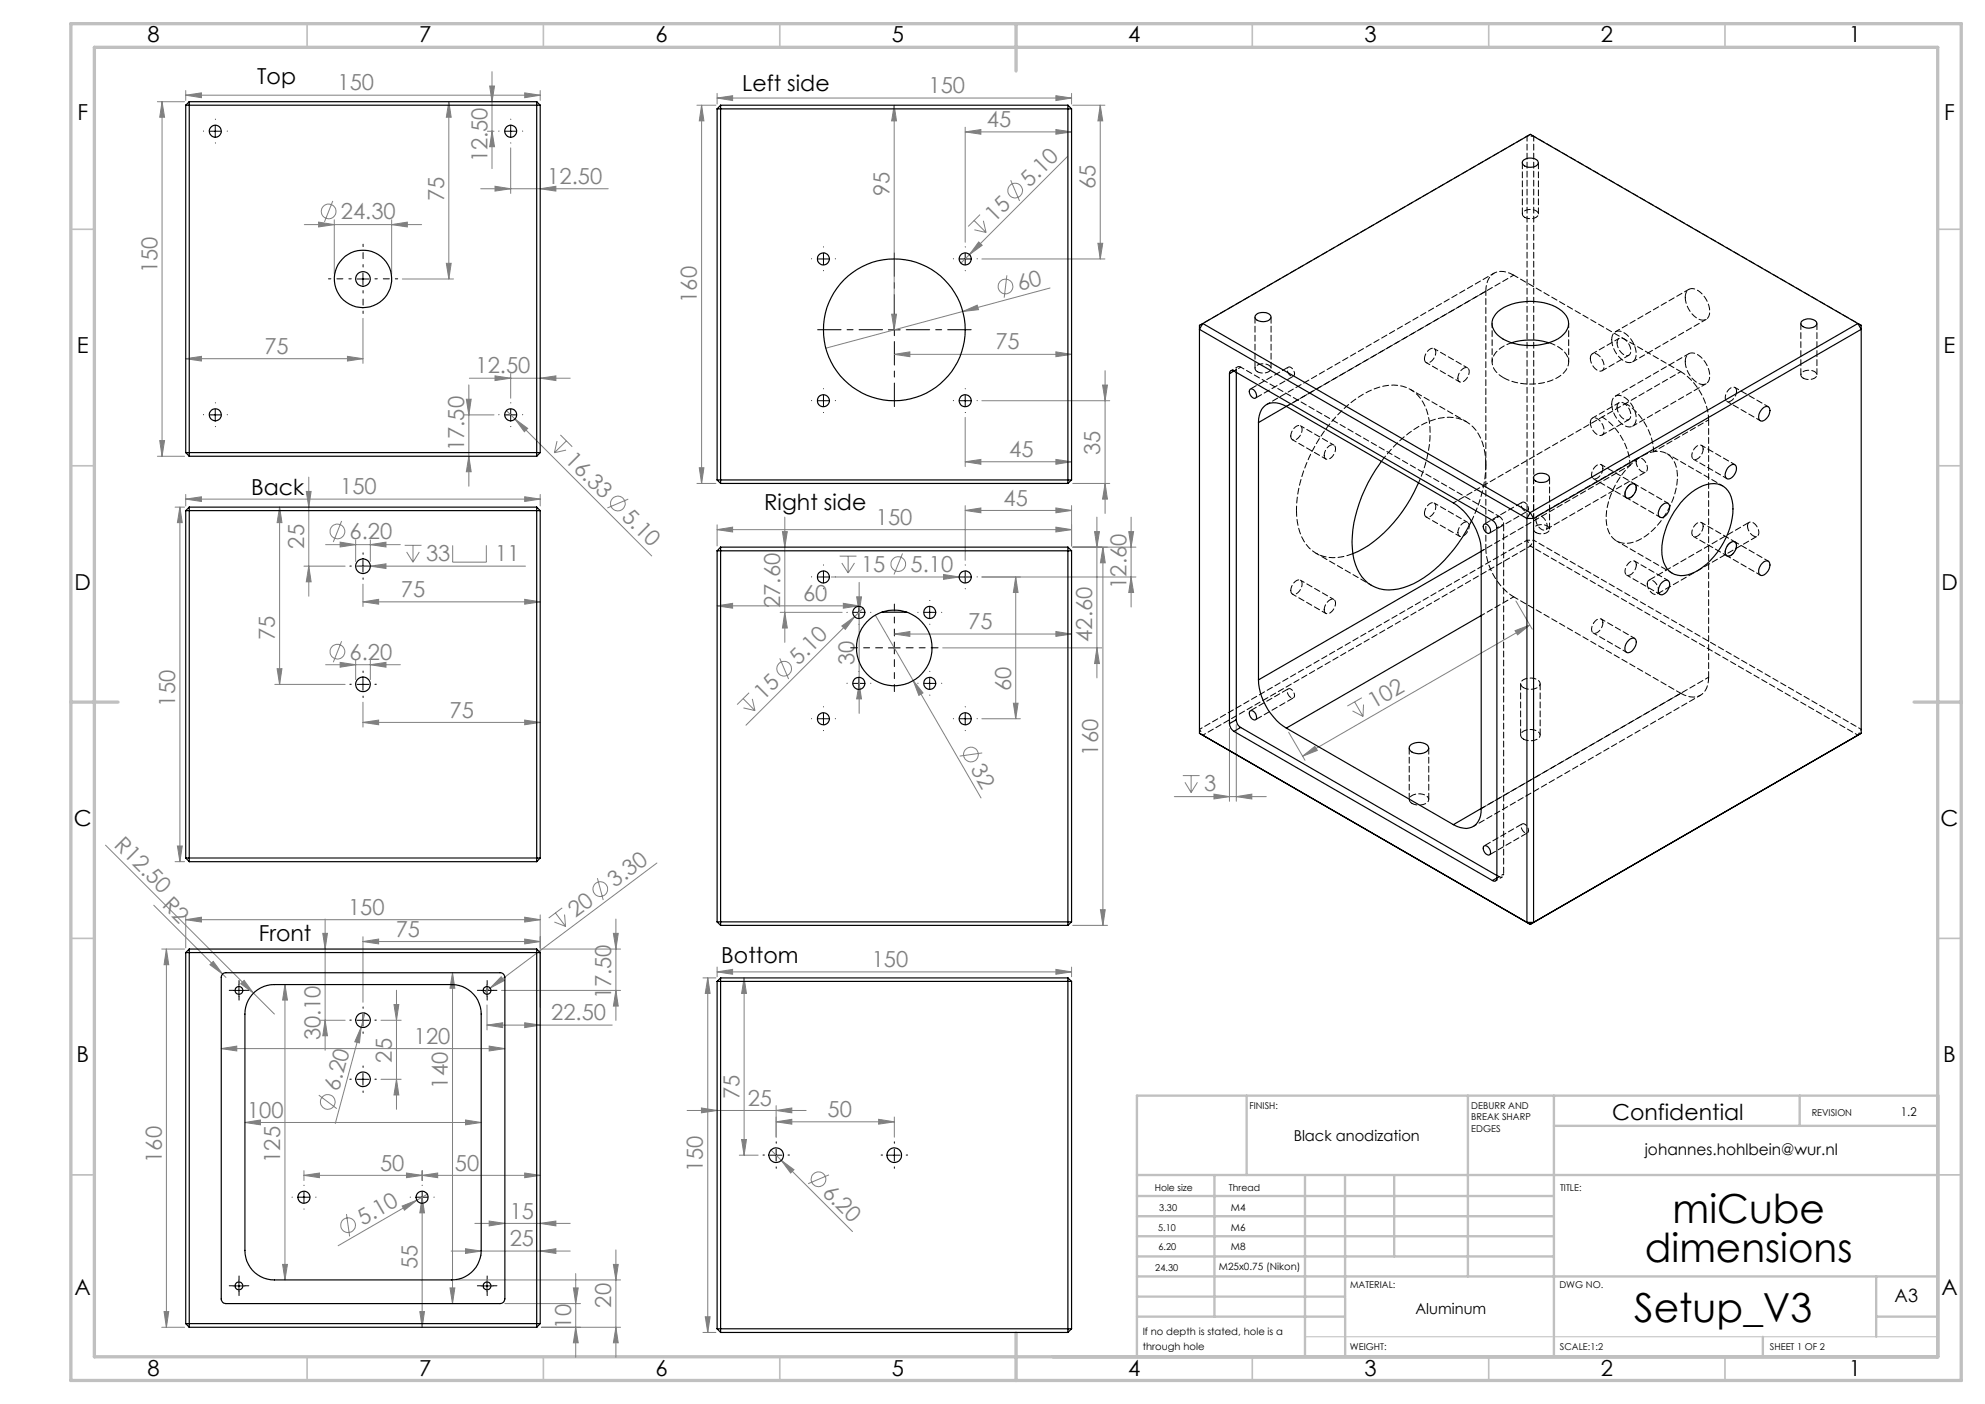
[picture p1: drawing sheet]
<svg xmlns="http://www.w3.org/2000/svg" width="420mm" height="297mm" viewBox="0 0 420 297" stroke-linecap="round" stroke-linejoin="round" font-family="sans-serif">
<defs><g id="words">
<g font-size="8.5">
<text x="353.9" y="258.8">miCube</text>
<text x="348" y="266.9">dimensions</text>
<text x="345.8" y="279.7">Setup_V3</text>
</g>
<g font-size="4.7">
<text x="31.2" y="9">8</text>
<text x="88.7" y="9">7</text>
<text x="138.7" y="9">6</text>
<text x="188.7" y="9">5</text>
<text x="238.7" y="9">4</text>
<text x="288.7" y="9">3</text>
<text x="338.7" y="9">2</text>
<text x="391.2" y="9">1</text>
<text x="54.4" y="17.9">Top</text>
<text x="157" y="19.3">Left side</text>
<text x="16.4" y="25.5">F</text>
<text x="411.4" y="25.5">F</text>
<text x="16.2" y="74.7">E</text>
<text x="411.2" y="74.7">E</text>
<text x="53.1" y="104.6">Back</text>
<text x="161.7" y="108">Right side</text>
<text x="15.8" y="124.8">D</text>
<text x="410.8" y="124.8">D</text>
<text x="15.6" y="174.8">C</text>
<text x="410.6" y="174.8">C</text>
<text x="54.7" y="199.2">Front</text>
<text x="152.6" y="203.8">Bottom</text>
<text x="16.2" y="224.7">B</text>
<text x="411.2" y="224.7">B</text>
<text x="341.1" y="237">Confidential</text>
<text x="15.8" y="274">A</text>
<text x="410.8" y="274">A</text>
<text x="31.2" y="291">8</text>
<text x="88.7" y="291">7</text>
<text x="138.7" y="291">6</text>
<text x="188.7" y="291">5</text>
<text x="238.7" y="291">4</text>
<text x="288.7" y="291">3</text>
<text x="338.7" y="291">2</text>
<text x="391.2" y="291">1</text>
</g>
<g font-size="4.7" fill="#808080">
<text x="71.4" y="19.1">150</text>
<text x="196.5" y="19.7">150</text>
<text x="208.8" y="26.9">45</text>
<text x="103.1" y="34.4" transform="rotate(-90 103.1 34.4)">12.50</text>
<text x="115.8" y="38.9">12.50</text>
<text x="188.2" y="41.5" transform="rotate(-90 188.2 41.5)">95</text>
<text x="217.8" y="39.7" transform="rotate(-45 217.8 39.7)">5.10</text>
<text x="231.8" y="40" transform="rotate(-90 231.8 40)">65</text>
<text x="72.1" y="46.4">24.30</text>
<text x="94" y="42.5" transform="rotate(-90 94 42.5)">75</text>
<text x="210.4" y="47.1" transform="rotate(-45 210.4 47.1)">15</text>
<text x="33.3" y="57.8" transform="rotate(-90 33.3 57.8)">150</text>
<text x="147.4" y="64" transform="rotate(-90 147.4 64)">160</text>
<text x="215.7" y="61.6" transform="rotate(-15 215.7 61.6)">60</text>
<text x="55.9" y="74.8">75</text>
<text x="210.6" y="73.9">75</text>
<text x="100.6" y="79">12.50</text>
<text x="98.2" y="95.4" transform="rotate(-90 98.2 95.4)">17.50</text>
<text x="119.4" y="97.6" transform="rotate(45 119.4 97.6)">16.33</text>
<text x="213.5" y="96.7">45</text>
<text x="232.8" y="96.3" transform="rotate(-90 232.8 96.3)">35</text>
<text x="72" y="104.6">150</text>
<text x="212.3" y="106.9">45</text>
<text x="131.3" y="109.5" transform="rotate(45 131.3 109.5)">5.10</text>
<text x="185.3" y="111">150</text>
<text x="64.3" y="116" transform="rotate(-90 64.3 116)">25</text>
<text x="74" y="114.1">6.20</text>
<text x="90.1" y="118.7">33</text>
<text x="104.8" y="118.7">11</text>
<text x="182.2" y="121">15</text>
<text x="192.7" y="121">5.10</text>
<text x="238.3" y="124.6" transform="rotate(-90 238.3 124.6)">12.60</text>
<text x="84.8" y="126.3">75</text>
<text x="165.1" y="128.6" transform="rotate(-90 165.1 128.6)">27.60</text>
<text x="169.9" y="127.1">60</text>
<text x="58.2" y="135.4" transform="rotate(-90 58.2 135.4)">75</text>
<text x="204.9" y="133.1">75</text>
<text x="231.1" y="135.8" transform="rotate(-90 231.1 135.8)">42.60</text>
<text x="74" y="139.5">6.20</text>
<text x="169" y="140.8" transform="rotate(-45 169 140.8)">5.10</text>
<text x="180.8" y="140.7" transform="rotate(-90 180.8 140.7)">30</text>
<text x="37.1" y="149.5" transform="rotate(-90 37.1 149.5)">150</text>
<text x="161.6" y="148.2" transform="rotate(-45 161.6 148.2)">15</text>
<text x="213.9" y="146.3" transform="rotate(-90 213.9 146.3)">60</text>
<text x="95.1" y="151.8">75</text>
<text x="290.7" y="150" transform="rotate(-30 290.7 150)">102</text>
<text x="232.4" y="159.9" transform="rotate(-90 232.4 159.9)">160</text>
<text x="205.3" y="162.7" transform="rotate(60 205.3 162.7)">32</text>
<text x="254.8" y="167.4">3</text>
<text x="24" y="179" transform="rotate(45 24 179)">R12.50</text>
<text x="34.2" y="191.7" transform="rotate(45 34.2 191.7)">R2</text>
<text x="130.1" y="187.9" transform="rotate(-37 130.1 187.9)">3.30</text>
<text x="73.6" y="193.5">150</text>
<text x="121.8" y="194.2" transform="rotate(-37 121.8 194.2)">20</text>
<text x="83.7" y="198.1">75</text>
<text x="184.5" y="204.5">150</text>
<text x="116.6" y="215.8">22.50</text>
<text x="129.3" y="211.4" transform="rotate(-90 129.3 211.4)">17.50</text>
<text x="67.8" y="220.1" transform="rotate(-90 67.8 220.1)">30.10</text>
<text x="87.6" y="220.8">120</text>
<text x="82.9" y="224.8" transform="rotate(-90 82.9 224.8)">25</text>
<text x="71.7" y="231" transform="rotate(-75 71.7 231)">6.20</text>
<text x="94.7" y="230.3" transform="rotate(-90 94.7 230.3)">140</text>
<text x="156.4" y="232.5" transform="rotate(-90 156.4 232.5)">75</text>
<text x="158.2" y="233.9">25</text>
<text x="52.3" y="236.4">100</text>
<text x="175.1" y="236.3">50</text>
<text x="34.2" y="246" transform="rotate(-90 34.2 246)">160</text>
<text x="59.3" y="246" transform="rotate(-90 59.3 246)">125</text>
<text x="80.4" y="247.6">50</text>
<text x="96.3" y="247.6">50</text>
<text x="148.7" y="248" transform="rotate(-90 148.7 248)">150</text>
<text x="107.8" y="257.8">15</text>
<text x="173.8" y="252.5" transform="rotate(45 173.8 252.5)">6.20</text>
<text x="76.7" y="259.4" transform="rotate(-30 76.7 259.4)">5.10</text>
<text x="107.8" y="263.6">25</text>
<text x="88.3" y="268.4" transform="rotate(-90 88.3 268.4)">55</text>
<text x="120.8" y="281.1" transform="rotate(-90 120.8 281.1)">10</text>
<text x="129.3" y="276.6" transform="rotate(-90 129.3 276.6)">20</text>
</g>
<text font-size="3.9" x="400.9" y="275.5">A3</text>
<text font-size="3.3" x="348" y="244.3">johannes.hohlbein@wur.nl</text>
<g font-size="3.2">
<text x="273.7" y="241.4">Black anodization</text>
<text x="299.5" y="277.9">Aluminum</text>
</g>
<text font-size="2.5" x="402.2" y="236.1">1.2</text>
<g font-size="2.1">
<text x="260.4" y="256.1">M4</text>
<text x="260.4" y="260.4">M6</text>
<text x="257.9" y="268.7">M25x0.75 (Nikon)</text>
<text x="260.4" y="264.5">M8</text>
<text x="241.8" y="282.5">If no depth is stated, hole is a</text>
<text x="241.8" y="285.6">through hole</text>
</g>
<g font-size="2">
<text x="264.4" y="234.6">FINISH:</text>
<text x="311.3" y="234.5">DEBURR AND</text>
<text x="311.3" y="237">BREAK SHARP</text>
<text x="311.3" y="239.5">EDGES</text>
<text x="383.3" y="236.2">REVISION</text>
<text x="244.3" y="252">Hole size</text>
<text x="260" y="251.9">Thread</text>
<text x="330.1" y="251.9">TITLE:</text>
<text x="245.3" y="256.1">3.30</text>
<text x="245.1" y="260.3">5.10</text>
<text x="244.4" y="268.8">24.30</text>
<text x="245.1" y="264.4">6.20</text>
<text x="285.6" y="272.5">MATERIAL:</text>
<text x="330" y="272.5">DWG NO.</text>
<text x="285.6" y="285.5">WEIGHT:</text>
<text x="330.1" y="285.6">SCALE:1:2</text>
<text x="374.5" y="285.6">SHEET 1 OF 2</text>
</g>
</g></defs>
<g fill="none" stroke="#808080" stroke-width=".21">
<path d="M39.3 19.2v2M103.6 18.2h1l-.5 3.3zM104.1 15.2v20.5M111 19.6l3.3 .5-3.3 .6zM114.3 19.2v2M151.7 19.8v2.2M226.7 19.8v2.2M33.3 21.5h5.8M34.3 21.5v75M34.3 21.5l.5 3.3h-1zM39.3 20.1l3.3-.5v1.1zM39.3 20.1h75"/>
<path d="M95 21.5v37.5M95 21.5l.5 3.3h-1.1zM101.7 39.9h27M103.1 27.8h1.4M104.1 27.8l.5 3.2h-1zM104.7 39.4l3.4 .5-3.4 .5zM108.1 31.3v9.6M114.3 39.9l3.3-.5v1zM147.5 22.3h4M148.4 22.3l.5 3.3h-.9zM148.4 22.3v80M151.7 20.7l3.3-.5v1.1z"/>
<path d="M151.7 20.7h75M189.2 22.3l.5 3.3h-1zM189.2 22.3v47.5M204.2 27.9l3.3-.5v1zM204.2 26.9v24.4M204.2 27.9h22.5M213.9 38.1l1.8 4.4M223.4 20.2l3.3 .5-3.3 .6zM223.4 27.4l3.3 .5-3.3 .5zM225.8 33.1l-22.5 22.6M227 22.3h6.8M232.8 22.3l.5 3.3h-1z"/>
<path d="M232.8 22.3v32.5M64.4 47.5h24.8M67.4 47l3.3 .5-3.3 .5zM70.4 42.5l-1.7 4.5M70.7 46.5v11.5M82.9 47.5l3.3-.5v1zM82.9 46.5v11.5M85.1 59h10.9M94.4 55.7h1.1l-.5 3.3zM206.1 46.6l2.5 2.6M206.2 48.6l2.4 .6M207.1 51.2l.7 .7-2.7 2z"/>
<path d="M207.4 45.4l-2.5 2.5M207.8 54.8h26M208.1 46.7l.5 2.5M213 58.2l-.5 4.8M232.3 51.5h1l-.5 3.3zM39.3 75.9l3.3-.5v1zM39.3 75.9h37.5M73.5 75.4l3.3 .5-3.3 .5zM76.8 67.3v9.6M104.7 79.5l3.4 .5-3.4 .5zM108.1 79v5.2M188.7 66.5h1l-.5 3.3z"/>
<path d="M189.2 75l3.3-.6v1.1zM189.2 75h37.5M203.7 65.9l3.1-1.3 .2 .9zM222.2 60.9l-47.5 12.8M223.4 74.4l3.3 .6-3.3 .5zM233.8 78.4v30.2M33.3 96.5h5.8M33.8 93.2h1l-.5 3.3zM98.2 87.8h6.3M98.7 84.5h1l-.5 3.3zM99.2 96.5l.5 3.3h-1zM99.2 81.4v21.5"/>
<path d="M99.3 80h21.3M107.1 86.9l1.9 1.7M109 88.6l2.7 2-.8 .7zM109 88.6l28.9 29M114.3 80l3.3-.5v1zM117.9 93.3l-.6 2.5M118.6 92l2.5 2.5M119.8 95.2l-2.5 .6M119.8 93.3l-2.5 2.5M148 99h.9l-.5 3.3zM204.2 97.7l3.3-.5v1zM204.2 88.3v10.4"/>
<path d="M204.2 97.7h22.5M207.8 84.8h27M223.4 97.2l3.3 .5-3.3 .5zM233.3 81.5h1l-.5 3.3zM37 107.3h2.1M38.1 107.3v75M38.1 107.3l.5 3.3h-1.1zM39.3 105.6l3.3-.5v1zM39.3 104.6v2.4M39.3 105.6h75M59.2 107.3l.5 3.3h-1.1zM59.2 107.3v37.5"/>
<path d="M64.3 119.8h8.7M64.8 104h1l-.5 3.3zM65.3 119.8l.5 3.3h-1zM65.3 100.9v25.2M68.9 115.2h15.8M72 114.7l3.2 .5-3.2 .5zM72.3 110.2l-1.8 4.4M75.2 114.2v4.6M75.2 119.8h36M78.4 115.2l3.3-.5v1zM78.4 114.2v4.6M78.4 119.8l3.3-.5v1z"/>
<path d="M85.6 115.4h3.6M86 116.8l1.4 2.1M87.4 115.4v3.5M88.7 116.8l-1.3 2.1M95.8 115.4v3.5h7.1v-3.5M111 105.1l3.3 .5-3.3 .5zM114.3 104.6v2.4M132.9 105.6l-4.4 1.9M147.5 102.3h4M151.7 112l3.3-.5v1zM151.7 111v4.5M151.7 112h75"/>
<path d="M165.6 112.5h1l-.5 3.2zM166.1 109.4v26.5M177.7 117.6h3.5M178.1 119.1l1.4 2.1M179.5 117.6v3.6M180.8 119.1l-1.3 2.1M191 117.1l-1.8 4.4M204.2 108l3.3-.5v1zM204.2 107v11.5M204.2 108h22.5M223.4 111.5l3.3 .5-3.3 .5zM223.4 107.5l3.3 .5-3.3 .5z"/>
<path d="M226.7 107v8.5M227 115.7h13.3M227 102.3h7.8M231.6 112.5h1l-.5 3.2zM232.1 109.4v34M233.4 115.7v80.1M233.4 115.7l.5 3.4h-1.1zM233.8 102.3l.5 3.3h-1zM238.8 112.5h1.1l-.6 3.2zM239.3 109.4v19M72.3 135.6l-1.8 4.5M75.2 139.6v4.2"/>
<path d="M76.8 127.3l3.3-.5v1zM76.8 123.6v4.7M76.8 127.3h37.5M78.4 139.6v4.2M111 126.8l3.3 .5-3.3 .5zM151.7 128.2l3.3-.6v1.1zM151.7 128.2h30M165 139.3l1.9 4.3M165.1 129.5h13.1M166.1 129.5l.5 3.4h-1zM175.9 122.1h29.6M178.1 132.4l2.7-1.9-1.9 2.6z"/>
<path d="M178.4 127.6l3.3 .6-3.3 .5zM181.3 126.3h1l-.5 3.2zM181.8 123.2v27.7M182.6 128.7l-24.8 24.7M185.2 130.1l8 13.9M189.2 134.1l3.3-.5v1zM189.2 134.1h37.5M199.5 137.1h33.6M199.6 121.5l3.4 .6-3.4 .5zM207.8 122.1h32.5M214.9 122.1l.5 3.2h-1zM214.9 122.1v29.9"/>
<path d="M223.4 133.6l3.3 .5-3.3 .5zM232.1 137.1l.5 3.3h-1zM239.3 122.1l.6 3.2h-1.1zM320.6 133.4l3.1-1.2-2.6 2.1zM320.7 127.1l3.5 6M323.7 132.2l-48.1 27.8M58.1 144.8h14.9M58.6 141.5h1.1l-.5 3.3zM68.9 140.6h15.8M72 140.1l3.2 .5-3.2 .5zM76.8 152.8l3.3-.5v1zM76.8 148.6v5.2"/>
<path d="M76.8 152.8h37.5M78.4 140.6l3.3-.5v1zM111 152.3l3.3 .5-3.3 .5zM157.2 147.8l2.5 2.5M157.3 149.8l2.4 .5M158.5 146.5l-2.5 2.5M159.2 147.8l.5 2.5M181.8 144.6l.5 3.2h-1zM193.2 144l2.1 2.6-.9 .5zM193.2 144l14.4 24.8M207.8 152h8.1M207.8 159.3l-4.7 .6"/>
<path d="M214.4 148.8h1l-.5 3.2zM260.1 154.1v15.4M261.6 153.2v16.3M272.7 154.9l3.4 5.9M275.6 160l2.6-2.1 .5 .8zM286.2 150.4l2.2 1.1M286.6 148.5l1.8 3M288.1 147.6l-3 1.8M288.5 149l-.1 2.5M22.3 178.8l35.8 35.7M37.5 179h1.1l-.5 3.3zM248.5 168.5h19.4"/>
<path d="M250.3 164.1h3.5M250.7 165.5l1.3 2.1M252 164.1v3.5M253.4 165.5l-1.4 2.1M256.9 168l3.2 .5-3.2 .5zM261.6 168.5l3.3-.5v1zM32.5 191.5l14.6 14.6M37 182.3h2.1M39.3 194.6l3.3-.6v1zM39.3 193.5v7M39.3 194.6h75M68.3 197.4h1l-.5 3.4z"/>
<path d="M68.8 194.4v27.8M76.8 199.2l3.3-.6v1.1zM76.8 198.2v13.8M76.8 199.2h37.5M111 194l3.3 .6-3.3 .4zM111 198.6l3.3 .6-3.3 .5zM114.3 193.5v19.6M117.3 195l2.4 1M117.5 193.1l2.2 2.9M119 192l-2.9 2.2M119.5 193.5l.2 2.5M126.4 185.8l1.2 4.6"/>
<path d="M129.8 197.4h1l-.5 3.4zM130.3 194.4v21.5M139 182.6l-35.3 26.4M227 195.8h7.4M232.8 192.4h1.1l-.5 3.4zM34.2 200.8h4.9M35.2 200.8v80M35.2 200.8l.5 3.3h-1zM44.4 204.1l.7-.7 2 2.7zM47.1 206.1l.7 .7M50.9 208.1l.7-.7 2 2.7zM60.3 208.3v62.5"/>
<path d="M60.3 208.3l.5 3.3h-1zM67.8 215.8h5.2M68.8 215.8l.5 3.3h-1zM76.4 217.3l-.3 3.3-1-.2zM76.4 217.3l-5.5 20.4M77.2 214.3l-.8 3M80.6 215.8h4.3M83.4 212.5h1l-.5 3.3zM83.9 209.5v25.2M95.7 205.8v70M95.7 205.8l.5 3.3h-1zM103 216.8l3.4-.4v1z"/>
<path d="M103 212.6v5.3M103 216.8h26.5M103.7 209l-1.3 1M106 206.6l.7 .8-3 1.6zM106.1 209.5h25.2M111 216.4l3.3 .4-3.3 .6zM114.5 200.8h16.8M130.3 209.5l.5 3.3h-1zM148.7 206.9h2.8M149.8 206.9v75M149.8 206.9l.4 3.2h-1zM151.7 205.6l3.3-.5v1z"/>
<path d="M151.7 204.6v2M151.7 205.6h75M157.4 206.9l.5 3.2h-1zM157.4 206.9v37.5M223.4 205.1l3.3 .5-3.3 .5zM226.7 204.6v2M46.8 221.8l3.3-.5v1zM46.8 221.8h60M51.8 237.5l3.3-.6v1zM51.8 237.5h50M67.5 231.7l3.8 2.8M80.6 228.3h4.3"/>
<path d="M83.9 228.3l.5 3.3h-1zM98.5 236.9l3.3 .6-3.3 .4zM103.5 221.3l3.3 .5-3.3 .5zM145.4 234.9h25.2M148.4 234.4l3.3 .5-3.3 .5zM164.2 234.9l3.3-.5v1zM164.2 233.9v6.7M164.2 237.3l3.3-.5v1zM164.2 237.3h25M185.9 236.8l3.3 .5-3.3 .5zM189.2 236.3v4.3M64.3 248.6l3.3-.5v1z"/>
<path d="M64.3 248.6h50M64.3 247.6v2.1M73.3 256.8l.7 4.7M85.1 255.1l3.1-1.2-2.6 2.1zM86 248.1l3.3 .5-3.3 .5zM88.2 253.9l-16.7 9.6M89.3 253.3v27.5M89.3 253.3l.5 3.3h-1zM89.3 248.6l3.3-.5v1zM89.3 247.6v2.1M90.4 252.6l-2.2 1.3M100.5 258.8h20.2"/>
<path d="M103.5 258.3l3.3 .5-3.3 .5zM111 248.1l3.3 .5-3.3 .5zM114.3 258.8l3.3-.5v1zM156.4 244.4h4M156.9 241h1l-.5 3.4zM163.1 243.3l17.3 17.2M165.3 245.5l2.7 1.9-.7 .7zM175.4 248.5l-4.4 1.9M34.7 277.5h1l-.5 3.3zM59.8 267.5h1l-.5 3.3zM88.8 277.5h1l-.5 3.3zM95.2 272.4h1l-.5 3.4z"/>
<path d="M95.5 264.7h25.2M96.6 270.8h34.7M98.5 264.2l3.3 .5-3.3 .4zM101.8 265.5v.1M106.8 275.8h16M114.3 264.7l3.3-.5v.9zM121.3 272.4h1l-.5 3.4zM121.8 269.4v17.7M129.8 267.5h1l-.5 3.3zM130.3 264.4v22.7M149.2 278.5h1l-.4 3.4zM34.2 280.8h4.9"/>
<path d="M114.5 280.8h16.8M121.8 280.8l.5 3.3h-1zM130.3 280.8l.5 3.3h-1zM148.7 281.9h2.8"/>
<circle cx="69.5" cy="44.7" r="1.55"/>
<circle cx="214.8" cy="40.3" r="1.55"/>
<circle cx="212.7" cy="60.6" r="1.55"/>
<circle cx="71.4" cy="112.4" r="1.55"/>
<circle cx="130.7" cy="106.5" r="1.57"/>
<circle cx="190.1" cy="119.3" r="1.56"/>
<circle cx="71.4" cy="137.9" r="1.55"/>
<circle cx="165.9" cy="141.5" r="1.55"/>
<circle cx="205.4" cy="159.6" r="1.56"/>
<circle cx="127" cy="188.1" r="1.56"/>
<circle cx="69.4" cy="233.1" r="1.56"/>
<circle cx="73.6" cy="259.2" r="1.56"/>
<circle cx="173.2" cy="249.5" r="1.56"/>
</g>
<g fill="none" stroke="#000" stroke-width=".21" stroke-dasharray="15.2 1.3 1.3 1.3">
<path d="M43.1 27.7h.1M45.6 25.2h.1M45.6 30.2v.1M48.1 27.7h.1M105.6 27.7h.1M108.1 25.2h.1M108.1 30.2v.1M110.6 27.7h.1M171.7 54.8h.1M174.2 52.3v-.1M174.2 57.3h.1M176.7 54.8h.1"/>
<path d="M201.7 54.8h.1M204.2 52.3v-.1M204.2 57.3h.1M206.7 54.8h.1M43.1 87.7h.1M45.6 85.2h.1M45.6 90.2v.1M48.1 87.7h.1M105.6 87.7h.1M108.1 85.2h.1M108.1 90.2v.1M110.6 87.7h.1"/>
<path d="M171.7 84.8h.1M174.2 82.3v-.1M174.2 87.3h.1M176.7 84.8h.1M201.7 84.8h.1M204.2 82.3v-.1M204.2 87.3h.1M206.7 84.8h.1M74.3 119.8h-.3M76.8 117.3v-.3M79.3 119.8h.3M174.2 119.5h.1"/>
<path d="M204.2 119.5h.1M76.8 122.3v.3M171.7 122h.1M174.2 124.5v.1M176.7 122h.1M179.2 129.5h.1M181.7 127h.1M181.7 132v.1M184.2 129.5h.1M194.2 129.5h.1M196.7 127h.1M196.7 132v.1"/>
<path d="M199.2 129.5h.1M201.7 122h.1M204.2 124.5v.1M206.7 122h.1M74.3 144.8h-.3M76.8 142.3v-.3M76.8 147.3v.3M79.3 144.8h.3M171.7 152h.1M174.2 149.5h.1M174.2 154.5v.1M176.7 152h.1"/>
<path d="M179.2 144.5h.1M181.7 142h.1M181.7 147v.1M184.2 144.5h.1M194.2 144.5h.1M196.7 142h.1M196.7 147v.1M199.2 144.5h.1M201.7 152h.1M204.2 149.5h.1M204.2 154.5v.1M206.7 152h.1"/>
<path d="M49.3 209.5h-.8M50.6 208.2v-.8M50.6 210.7v.9M51.8 209.5h.9M74.3 215.8h-.3M76.8 213.3v-.3M76.8 218.3v.3M79.3 215.8h.3M101.8 209.5h-.8M103.1 208.2v-.8M103.1 210.7v.9M104.3 209.5h.9"/>
<path d="M74.3 228.3h-.3M76.8 225.8v-.3M76.8 230.8v.3M79.3 228.3h.3M61.8 253.2h.1M64.3 250.7h.1M64.3 255.7v.1M66.8 253.2h.1M86.8 253.2h.1M89.3 250.7h.1M89.3 255.7v.1M91.8 253.2h.1"/>
<path d="M161.7 244.3h-.3M164.2 241.8v-.3M164.2 246.8v.3M166.7 244.3h.3M186.7 244.3h-.3M189.2 241.8v-.3M189.2 246.8v.3M191.7 244.3h.3M49.3 272h-.8M50.6 270.7v-.8M50.6 273.2v.9M51.8 272h.9"/>
<path d="M101.8 272h-.8M103.1 270.7v-.8M103.1 273.2v.9M104.3 272h.9"/>
</g>
<path d="M74.3 59h-4.8M76.8 56.5v-4.8M79.3 59h4.8M76.8 61.5v4.8" fill="none" stroke="#000" stroke-width=".21" stroke-dasharray="15.2 1.3 1.3 1.3" stroke-dashoffset="14.7"/>
<path d="M186.7 69.8h-13.7M189.2 67.3v-13.8M189.2 72.3v13.7M191.7 69.8h13.8" fill="none" stroke="#000" stroke-width=".21" stroke-dasharray="15.2 1.3 1.3 1.3" stroke-dashoffset="10.3"/>
<path d="M186.7 137h-6.7M189.2 134.5v-6.7M189.2 139.5v6.8M191.7 137h6.8" fill="none" stroke="#000" stroke-width=".21" stroke-dasharray="15.2 1.3 1.3 1.3" stroke-dashoffset="13.8"/>
<g fill="none" stroke="#000" stroke-width=".21">
<path d="M44.3 27.8h2.5M45.5 26.5v2.5M106.8 27.8h2.5M108.1 26.5v2.5M75.6 59h2.5M76.8 57.7v2.6M173 54.8h2.5M174.2 53.5v2.5M203 54.8h2.5M204.2 53.5v2.5M188 69.8h2.5M189.2 68.5v2.5"/>
<path d="M44.3 87.8h2.5M45.5 86.5v2.5M106.8 87.8h2.5M108.1 86.5v2.5M173 84.8h2.5M174.2 83.5v2.5M203 84.8h2.5M204.2 83.5v2.5M75.6 119.8h2.5M76.8 118.5v2.5M173 122.1h2.5M174.2 120.8v2.5"/>
<path d="M180.5 129.5h2.5M181.7 128.3v2.5M188 137.1h2.5M189.2 135.8v2.5M195.5 129.5h2.5M196.7 128.3v2.5M203 122.1h2.5M204.2 120.8v2.5M75.6 144.8h2.5M76.8 143.5v2.5M173 152h2.5M174.2 150.8v2.5"/>
<path d="M180.5 144.6h2.5M181.7 143.3v2.5M195.5 144.6h2.5M196.7 143.3v2.5M203 152h2.5M204.2 150.8v2.5M49.3 209.5h2.5M50.6 208.3v2.4M75.6 215.8h2.5M76.8 214.6v2.5M101.8 209.5h2.5M103 208.3v2.4"/>
<path d="M75.6 228.3h2.5M76.8 227v2.5M63 253.3h2.5M64.3 252v2.5M88.1 253.3h2.5M89.3 252v2.5M163 244.4h2.5M164.2 243.1v2.5M188 244.4h2.5M189.2 243.1v2.5M49.3 272h2.5M50.6 270.8v2.5"/>
<path d="M101.8 272h2.5M103 270.8v2.5"/>
</g>
<path d="M276.1 282.8h133.9" fill="none" stroke="#c0c0c0" stroke-width=".21"/>
<g fill="none" stroke="#c0c0c0" stroke-width=".35">
<path d="M65 5v5M115 5v5M165 5v5M265 5v5M315 5v5M365 5v5M15 48.5h5M410 48.5h5M15 98.5h5M410 98.5h5M15 198.5h5M410 198.5h5"/>
<path d="M15 248.5h5M410 248.5h5M65 287v5M115 287v5M165 287v5M265 287v5M315 287v5M365 287v5"/>
</g>
<g fill="none" stroke="#c0c0c0" stroke-width=".5">
<path d="M263.8 231.8v16.8M310.6 231.8v38.2M328.8 231.8v55.2M328.8 238.2h81.2M380.8 231.8v6.4M410 231.8h-169.4v55.2M240.6 248.6h169.4M240.6 257.3h88.2M240.6 253h88.2M257 248.6v29.9M276.1 248.8v38.2M284.6 248.6v38.4"/>
<path d="M295 248.8v17M240.6 265.8h88.2M240.6 261.5h88.2M240.6 278.5h44M240.6 274.3h44M240.6 270h169.4M397 278.5h13M397 270v12.8M373 282.8v4.2"/>
</g>
<path d="M15 5h400v287h-400zM20 10h390v277h-390zM215 5v10M15 148.5h10M405 148.5h10M215 282v10" fill="none" stroke="#c0c0c0" stroke-width=".7"/>
<g fill="#808080">
<path d="M50.9 208.1l.7-.7 2 2.7z"/>
<path d="M44.4 204.1l.7-.7 2 2.7z"/>
<path d="M78.4 119.8l3.3-.5v1z"/>
<path d="M199.6 121.5l3.4 .6-3.4 .5z"/>
<path d="M203.7 65.9l3.1-1.3 .2 .9z"/>
<path d="M85.1 255.1l3.1-1.2-2.6 2.1z"/>
<path d="M106 206.6l.7 .8-3 1.6z"/>
<path d="M178.1 132.4l2.7-1.9-1.9 2.6z"/>
<path d="M207.1 51.2l.7 .7-2.7 2z"/>
<path d="M76.4 217.3l-.3 3.3-1-.2z"/>
<path d="M193.2 144l2.1 2.6-.9 .5z"/>
<path d="M165.3 245.5l2.7 1.9-.7 .7z"/>
<path d="M109 88.6l2.7 2-.8 .7z"/>
<path d="M178.4 127.6l3.3 .6-3.3 .5zM151.7 128.2l3.3-.6v1.1zM73.5 75.4l3.3 .5-3.3 .5zM39.3 75.9l3.3-.5v1zM114.3 80l3.3-.5v1zM104.7 79.5l3.4 .5-3.4 .5z"/>
<path d="M39.3 194.6l3.3-.6v1zM111 194l3.3 .6-3.3 .4zM46.8 221.8l3.3-.5v1zM103.5 221.3l3.3 .5-3.3 .5zM103.5 258.3l3.3 .5-3.3 .5zM114.3 258.8l3.3-.5v1zM98.5 264.2l3.3 .5-3.3 .4zM114.3 264.7l3.3-.5v.9zM89.3 248.6l3.3-.5v1zM111 248.1l3.3 .5-3.3 .5zM64.3 248.6l3.3-.5v1zM86 248.1l3.3 .5-3.3 .5zM76.8 199.2l3.3-.6v1.1zM111 198.6l3.3 .6-3.3 .5zM103 216.8l3.4-.4v1zM111 216.4l3.3 .4-3.3 .6zM151.7 112l3.3-.5v1zM223.4 111.5l3.3 .5-3.3 .5zM204.2 108l3.3-.5v1zM223.4 107.5l3.3 .5-3.3 .5zM189.2 134.1l3.3-.5v1zM223.4 133.6l3.3 .5-3.3 .5zM39.3 105.6l3.3-.5v1zM111 105.1l3.3 .5-3.3 .5zM72 114.7l3.2 .5-3.2 .5zM78.4 115.2l3.3-.5v1zM72 140.1l3.2 .5-3.2 .5zM78.4 140.6l3.3-.5v1zM76.8 152.8l3.3-.5v1zM111 152.3l3.3 .5-3.3 .5zM76.8 127.3l3.3-.5v1zM111 126.8l3.3 .5-3.3 .5zM151.7 20.7l3.3-.5v1.1zM223.4 20.2l3.3 .5-3.3 .6zM204.2 27.9l3.3-.5v1zM223.4 27.4l3.3 .5-3.3 .5zM204.2 97.7l3.3-.5v1zM223.4 97.2l3.3 .5-3.3 .5zM189.2 75l3.3-.6v1.1zM223.4 74.4l3.3 .6-3.3 .5zM39.3 20.1l3.3-.5v1.1zM111 19.6l3.3 .5-3.3 .6zM67.4 47l3.3 .5-3.3 .5zM82.9 47.5l3.3-.5v1zM104.7 39.4l3.4 .5-3.4 .5zM114.3 39.9l3.3-.5v1z"/>
<path d="M51.8 237.5l3.3-.6v1zM98.5 236.9l3.3 .6-3.3 .4z"/>
<path d="M151.7 205.6l3.3-.5v1zM223.4 205.1l3.3 .5-3.3 .5z"/>
<path d="M164.2 234.9l3.3-.5v1zM148.4 234.4l3.3 .5-3.3 .5z"/>
<path d="M320.6 133.4l3.1-1.2-2.6 2.1zM275.6 160l2.6-2.1 .5 .8z"/>
<path d="M68.8 215.8l.5 3.3h-1zM68.3 197.4h1l-.5 3.4zM83.9 228.3l.5 3.3h-1zM83.4 212.5h1l-.5 3.3zM130.3 209.5l.5 3.3h-1zM129.8 197.4h1l-.5 3.4zM239.3 122.1l.6 3.2h-1.1zM238.8 112.5h1.1l-.6 3.2zM232.1 137.1l.5 3.3h-1zM231.6 112.5h1l-.5 3.2zM166.1 129.5l.5 3.4h-1zM165.6 112.5h1l-.5 3.2zM65.3 119.8l.5 3.3h-1zM64.8 104h1l-.5 3.3zM58.6 141.5h1.1l-.5 3.3zM59.2 107.3l.5 3.3h-1.1zM232.3 51.5h1l-.5 3.3zM232.8 22.3l.5 3.3h-1zM188.7 66.5h1l-.5 3.3zM189.2 22.3l.5 3.3h-1zM104.1 27.8l.5 3.2h-1zM103.6 18.2h1l-.5 3.3z"/>
<path d="M156.9 241h1l-.5 3.4zM157.4 206.9l.5 3.2h-1z"/>
<path d="M35.2 200.8l.5 3.3h-1zM34.7 277.5h1l-.5 3.3zM95.7 205.8l.5 3.3h-1zM95.2 272.4h1l-.5 3.4zM60.3 208.3l.5 3.3h-1zM59.8 267.5h1l-.5 3.3zM121.3 272.4h1l-.5 3.4zM121.8 280.8l.5 3.3h-1zM129.8 267.5h1l-.5 3.3zM130.3 280.8l.5 3.3h-1zM89.3 253.3l.5 3.3h-1zM88.8 277.5h1l-.5 3.3zM233.4 115.7l.5 3.4h-1.1zM232.8 192.4h1.1l-.5 3.4zM181.3 126.3h1l-.5 3.2zM181.8 144.6l.5 3.2h-1zM214.9 122.1l.5 3.2h-1zM214.4 148.8h1l-.5 3.2zM38.1 107.3l.5 3.3h-1.1zM37.5 179h1.1l-.5 3.3zM148.4 22.3l.5 3.3h-.9zM148 99h.9l-.5 3.3zM233.3 81.5h1l-.5 3.3zM233.8 102.3l.5 3.3h-1zM34.3 21.5l.5 3.3h-1zM33.8 93.2h1l-.5 3.3zM95 21.5l.5 3.3h-1.1zM94.4 55.7h1.1l-.5 3.3zM98.7 84.5h1l-.5 3.3zM99.2 96.5l.5 3.3h-1z"/>
<path d="M149.8 206.9l.4 3.2h-1zM149.2 278.5h1l-.4 3.4z"/>
<path d="M256.9 168l3.2 .5-3.2 .5zM261.6 168.5l3.3-.5v1zM164.2 237.3l3.3-.5v1zM185.9 236.8l3.3 .5-3.3 .5z"/>
</g>
<g fill="none" stroke="#000" stroke-width=".25">
<path d="M39.3 22.3v73.4M39.3 22.3h75M40 21.5v75M40 21.5h73.6M40 21.5l-.7 .8M113.6 21.5v75M113.6 21.5l.7 .8M114.3 22.3v73.4M151.7 23v78.5M151.7 23h75M152.5 22.3v80M152.5 22.3l-.8 .7"/>
<path d="M152.5 22.3h73.5M226 22.3v80M226 22.3l.7 .7M226.7 23v78.5M322.4 33.9a2.44 2.44 0 0 1 3 .1 .97 .97 0 0 1-1.1 1.3 1.81 1.81 0 0 1-2.2-.9zM254.5 68.4l69.3 40M254.5 68.4l-.7 1.3 69.3 40M254.5 68.4l-.7 .4v86.3M254.5 68.4l69.3-40 69.3 40M260.1 79.1v74M261.1 78.5l54.7 31.6a2.11 2.11 0 0 1 .9 1.6v74M261.1 78.5a.58 .58 0 0 0-.7-.1 .58 .58 0 0 0-.3 .7"/>
<path d="M261.1 78.5l-1 .6M261.6 78.8v73.5M265.8 66.5a2.44 2.44 0 0 1 3 .2 1.01 1.01 0 0 1-1.1 1.3h-.9a1.03 1.03 0 0 1-1.2-1.2zM317 65.9a11.9 11.9 0 0 1 13.5-.1 3.2 3.2 0 0 1-.2 5.4 12.2 12.2 0 0 1-12.9 .1 3.2 3.2 0 0 1-.4-5.4zM319.8 72.5a13.3 13.3 0 0 1 7.9 0M381.3 67.9a2.2 2.2 0 0 1 3.1 .4 1.42 1.42 0 0 1-1.6 1.1h-.5a.98 .98 0 0 1-1-.4 .98 .98 0 0 1 0-1.1zM393.1 68.4l.7 1.3-69.3 40M393.1 68.4l-69.3 40M393.1 68.4l.7 .4v86.3M39.3 95.7h75M39.3 95.7l.7 .8M40 96.5h73.6"/>
<path d="M114.3 95.7l-.7 .8M264.5 82.3a1.26 1.26 0 0 1 1.2 1.9 1.18 1.18 0 0 1-1.4-1.4zM266.3 89.4v54.4M272.2 86a3.7 3.7 0 0 0-5.3 .6 5.7 5.7 0 0 0-.6 2.8M272.2 86l35.3 20.4a12.9 12.9 0 0 1 5.9 10.2v54.4M272.2 86l-5.9 3.4M292.3 97.6a30.6 30.6 0 0 0-6.2 17.1 11 11 0 0 0 3.4 8.7 8.3 8.3 0 0 0 8.5 .5 27.1 27.1 0 0 0 13-13l.3-.7M365.8 98.7a.83 .83 0 0 1 1-.5 .83 .83 0 0 1 .6 .9 2.2 2.2 0 0 1-1.9 2.2 1.23 1.23 0 0 1-.2-1.9zM372.9 86.5a.87 .87 0 0 1 1.2-.5 .87 .87 0 0 1 .3 1.2 2.2 2.2 0 0 1-1.8 1.9 1.27 1.27 0 0 1-.2-1.9zM39.3 108v73.5M39.3 108h75M40 107.3v75"/>
<path d="M40 107.3h73.6M40 107.3l-.7 .7M113.6 107.3v75M113.6 107.3l.7 .7M114.3 108v73.5M151.7 116.5h75M151.7 116.5v78.5M151.7 101.5l.8 .8M151.7 101.5h75M152.5 115.7v80.1M152.5 115.7h73.5M152.5 115.7l-.8 .8"/>
<path d="M152.5 102.3h73.5M226 115.7v80.1M226 115.7l.7 .8M226.7 116.5v78.5M226.7 101.5l-.7 .8M300.1 102.1a29.6 29.6 0 0 1-12.8 14.6l-1.1 .4M313.4 116.6l-47.1 27.2M314 110.9a1.26 1.26 0 0 1 1.2 1.8 1.18 1.18 0 0 1-1.4-1.3zM323.1 109.7h1.4M323.1 109.7v85.4M323.8 108.4l-.7 1.3M323.8 108.4l.7 1.3"/>
<path d="M324.5 109.7v85.4M324.7 100.5a2.44 2.44 0 0 1 3 .2 .97 .97 0 0 1-1 1.3 1.81 1.81 0 0 1-2.3-.9zM344.6 102.8a.88 .88 0 0 1 1.2-.4 .88 .88 0 0 1 .4 1.2l-.4 .8a1.35 1.35 0 0 1-1.7 .9 1.9 1.9 0 0 1 .5-2.5zM351.7 106.9a.88 .88 0 0 1 1.2-.4 .88 .88 0 0 1 .3 1.2l-.6 1.2a1.16 1.16 0 0 1-1.4 .5 1.84 1.84 0 0 1 .5-2.5zM356.3 105.5a8.7 8.7 0 0 1 7.1-3.1 4.5 4.5 0 0 1 3.2 4.3 16.2 16.2 0 0 1-7.9 14.3 4.6 4.6 0 0 1-6-.7 8.4 8.4 0 0 1-.7-6.9 18 18 0 0 1 4.3-7.9zM365.8 115a.99 .99 0 0 1 1.4-.2 2.16 2.16 0 0 1-1.7 2.8 1.23 1.23 0 0 1-.2-1.8zM372.9 119.1a.87 .87 0 0 1 1.2-.4 .87 .87 0 0 1 .3 1.2 2.2 2.2 0 0 1-1.8 1.8 1.27 1.27 0 0 1-.2-1.8zM186.6 129.5h5.3M313.4 130.2l-41.2 23.8M344.6 135.5a.88 .88 0 0 1 1.2-.5 .88 .88 0 0 1 .4 1.2l-.4 .9a1.34 1.34 0 0 1-1.7 .8 1.9 1.9 0 0 1 .5-2.4zM351.7 123.2a.88 .88 0 0 1 1.2-.4 .88 .88 0 0 1 .3 1.2l-.1 .4a1.91 1.91 0 0 1-1.7 1.4 1.21 1.21 0 0 1-.2-1.9zM253.8 155.1l70 40.4"/>
<path d="M253.8 155.1l.7 .4M260.1 153.1a2.1 2.1 0 0 0 1 1.6M261.1 154.7l54.7 31.6M261.6 152.3a1.96 1.96 0 0 0 .9 1.6M261.6 152.3l-1.5 .8M262.5 153.9l54.2 31.3M262.5 153.9l-1.4 .8M264.5 150.4a1.24 1.24 0 0 1 1.2 1.8 1.18 1.18 0 0 1-1.4-1.4zM266.3 143.8a13 13 0 0 0 5.9 10.2M272.2 154l35.3 20.4M298.4 157.7a2.93 2.93 0 0 1 3.7 .1 1.07 1.07 0 0 1-.9 1.5 2.28 2.28 0 0 1-3-1zM393.8 155.1l-69.3 40"/>
<path d="M393.8 155.1l-70 40.4M313.4 171a3.7 3.7 0 0 1-3.1 4.3 5.9 5.9 0 0 1-2.8-.9M313.4 171l-5.9 3.4M314 179a1.24 1.24 0 0 1 1.2 1.8 1.18 1.18 0 0 1-1.4-1.4zM39.3 181.5l.7 .8M39.3 181.5h75M40 182.3h73.6M114.3 181.5l-.7 .8M151.7 195h75M151.7 195l.8 .8M152.5 195.8h73.5M226.7 195l-.7 .8"/>
<path d="M316.7 185.7a.58 .58 0 0 1-.3 .6 .58 .58 0 0 1-.6 0M316.7 185.7l-.9 .6M323.1 195.1h1.4M323.1 195.1l.7 .4M324.5 195.1l-.7 .4M39.3 201.5h75M39.3 201.5v78.5M40 200.8v80M40 200.8l-.7 .7M40 200.8h73.6M47.1 206.1l.5-.3h58.2a1.02 1.02 0 0 1 1 1v68a1.02 1.02 0 0 1-1 1h-58a.96 .96 0 0 1-1-1v-68.2zM53.9 209.8a6.2 6.2 0 0 1 4.2-1.5h37.5a6.2 6.2 0 0 1 6.2 6.2v50a6.2 6.2 0 0 1-6.2 6.3h-37.5a6.2 6.2 0 0 1-6.3-6.3v-50a6.2 6.2 0 0 1 2.1-4.7z"/>
<path d="M113.6 200.8v80M113.6 200.8l.7 .7M114.3 201.5v78.5M151.7 207.6v73.5M151.7 207.6h75M152.5 206.9v75M152.5 206.9h73.5M152.5 206.9l-.8 .7M226 206.9v75M226 206.9l.7 .7M226.7 207.6v73.5M39.3 280h75"/>
<path d="M39.3 280l.7 .8M114.3 280l-.7 .8M40 280.8h73.6M151.7 281.1h75M151.7 281.1l.8 .8M152.5 281.9h73.5M226.7 281.1l-.7 .8"/>
<circle cx="45.5" cy="27.8" r="1.27"/>
<circle cx="108.1" cy="27.8" r="1.27"/>
<circle cx="76.8" cy="59" r="6.1"/>
<circle cx="76.8" cy="59" r="1.56"/>
<circle cx="174.2" cy="54.8" r="1.27"/>
<circle cx="204.2" cy="54.8" r="1.27"/>
<circle cx="189.2" cy="69.8" r="15"/>
<circle cx="45.6" cy="87.8" r="1.27"/>
<circle cx="108.1" cy="87.8" r="1.27"/>
<circle cx="174.2" cy="84.8" r="1.28"/>
<circle cx="204.2" cy="84.8" r="1.28"/>
<circle cx="76.8" cy="119.8" r="1.56"/>
<circle cx="174.2" cy="122" r="1.27"/>
<circle cx="181.7" cy="129.5" r="1.28"/>
<circle cx="189.2" cy="137.1" r="8"/>
<circle cx="196.7" cy="129.5" r="1.28"/>
<circle cx="204.2" cy="122.1" r="1.27"/>
<circle cx="76.8" cy="144.8" r="1.55"/>
<circle cx="174.2" cy="152" r="1.28"/>
<circle cx="181.7" cy="144.6" r="1.27"/>
<circle cx="196.7" cy="144.6" r="1.27"/>
<circle cx="204.2" cy="152.1" r="1.28"/>
<circle cx="50.6" cy="209.5" r=".82"/>
<circle cx="76.8" cy="215.8" r="1.55"/>
<circle cx="103.1" cy="209.5" r=".82"/>
<circle cx="76.8" cy="228.3" r="1.56"/>
<circle cx="64.3" cy="253.3" r="1.27"/>
<circle cx="89.3" cy="253.3" r="1.27"/>
<circle cx="164.2" cy="244.4" r="1.56"/>
<circle cx="189.2" cy="244.4" r="1.55"/>
<circle cx="50.6" cy="272" r=".83"/>
<circle cx="103.1" cy="272" r=".83"/>
</g>
<g fill="none" stroke="#000" stroke-width=".21" stroke-dasharray="1.3 .6" stroke-dashoffset=".2">
<path d="M323.1 28.8v80.8M320.3 58.2l35.3 20.4M322.6 46a2.21 2.21 0 0 0 2.9-.6 1.25 1.25 0 0 0-1.5-1.1h-.5a1.14 1.14 0 0 0-1.3 1.2l.4 .5M266 78.6a2.21 2.21 0 0 0 2.9-.5 1.25 1.25 0 0 0-1.5-1.1h-.4a1.14 1.14 0 0 0-1.4 1.2l.4 .4M301.4 75.9a2.21 2.21 0 0 1 1.9-2.2 1.25 1.25 0 0 1 .2 1.9l-.2 .4a1.14 1.14 0 0 1-1.7 .5l-.2-.6M308.5 80a2.21 2.21 0 0 1 1.9-2.2 1.25 1.25 0 0 1 .2 1.8l-.2 .4a1.14 1.14 0 0 1-1.8 .6l-.1-.6M318.1 79.9a3.5 3.5 0 0 1-2-4.8 6.5 6.5 0 0 1 3.8-2.6M336.5 75.8a2.89 2.89 0 0 0 2.1 2.7 1.12 1.12 0 0 0 .7-1.7l-.4-.9a1.68 1.68 0 0 0-2-1l-.2 .2-.2 .7M339 78.4l5.6-3.2M342.1 72.5a.95 .95 0 0 1 .6-1 .95 .95 0 0 1 1.2 .4 2.58 2.58 0 0 1 .9 3.1 1.42 1.42 0 0 1-2-.7l-.5-.9-.2-.9M342.6 71.6l-5.7 3.2M345.4 76.5l15.6-8.9"/>
<path d="M357.3 61.2l-15.5 9M357.3 74.8l-15.5 9M381.5 80a2.21 2.21 0 0 0 2.9-.5 1.25 1.25 0 0 0-1.5-1.2h-.5a1.14 1.14 0 0 0-1.3 1.2l.4 .5M273.1 92.2a2.21 2.21 0 0 1 1.9-2.2 1.25 1.25 0 0 1 .2 1.9l-.2 .4a1.14 1.14 0 0 1-1.7 .6l-.2-.7M280.2 96.3a2.21 2.21 0 0 1 1.9-2.2 1.25 1.25 0 0 1 .2 1.9l-.2 .4a1.14 1.14 0 0 1-1.7 .5l-.2-.6M336.5 89.4a2.89 2.89 0 0 0 2.1 2.7 1.12 1.12 0 0 0 .7-1.7l-.4-.9a1.68 1.68 0 0 0-2-1l-.2 .2-.2 .7M339 92l5.6-3.2M339 88.2a13 13 0 0 1 5.9 10.2M339.2 99.1a.75 .75 0 0 0-.4-.8 .75 .75 0 0 0-.9 .1 2.11 2.11 0 0 0-.9 2.8 1.36 1.36 0 0 0 1.8-.9l.4-1.2M342.1 86.1a.95 .95 0 0 1 .6-1 .95 .95 0 0 1 1.2 .4 2.58 2.58 0 0 1 .9 3.2 1.42 1.42 0 0 1-2-.8l-.5-.9-.2-.9M342.6 85.2l-5.7 3.3M344 85.3a13 13 0 0 1 5.9 10.2"/>
<path d="M345.4 90.2l15.6-9M346.2 97.7a.75 .75 0 0 1 .4-.8 .75 .75 0 0 1 .9 .1 2.11 2.11 0 0 1 .8 2.8 1.36 1.36 0 0 1-1.7-.9l-.4-1.2M360.4 95a.75 .75 0 0 0-.4-.8 .75 .75 0 0 0-.9 .1 2.11 2.11 0 0 0-.9 2.8 1.36 1.36 0 0 0 1.8-.9l.4-1.2M361.5 88.8a13 13 0 0 0-5.9-10.2M367.4 82.7a.75 .75 0 0 0-.4-.8 .75 .75 0 0 0-.8 .2 2.11 2.11 0 0 0-.9 2.7 1.36 1.36 0 0 0 1.8-.8l.3-1.3M301.4 108.6a2.21 2.21 0 0 1 1.9-2.3 1.25 1.25 0 0 1 .2 1.9l-.2 .4a1.14 1.14 0 0 1-1.7 .6l-.2-.6M308.5 112.7a2.21 2.21 0 0 1 1.9-2.3 1.25 1.25 0 0 1 .2 1.9l-.2 .4a1.14 1.14 0 0 1-1.8 .6l-.1-.6M311.4 110.2a28.2 28.2 0 0 0 3-11.8M314.4 116a13 13 0 0 0 5.9 10.3M324.5 109.6v-80.8M325 112.6a2.21 2.21 0 0 0 2.8-.5 1.25 1.25 0 0 0-1.5-1.1h-.4a1.14 1.14 0 0 0-1.4 1.2l.5 .4M325 109.9a2.21 2.21 0 0 0 1.9 2.2 1.25 1.25 0 0 0 .2-1.8l-.2-.4a1.14 1.14 0 0 0-1.8-.6l-.1 .6"/>
<path d="M346.2 103.2a.75 .75 0 0 0-.4-.9 .75 .75 0 0 0-.9 .2 2.11 2.11 0 0 0-.8 2.8 1.36 1.36 0 0 0 1.7-.9l.4-1.2M346.2 119.5a.75 .75 0 0 0-.4-.8 .75 .75 0 0 0-.9 .1 2.11 2.11 0 0 0-.8 2.8 1.36 1.36 0 0 0 1.7-.9l.4-1.2M360.4 111.3a.75 .75 0 0 0-.4-.8 .75 .75 0 0 0-.9 .2 2.11 2.11 0 0 0-.9 2.7 1.36 1.36 0 0 0 1.8-.8l.4-1.3M367.4 115.4a.75 .75 0 0 0-.4-.8 .75 .75 0 0 0-.8 .2 2.11 2.11 0 0 0-.9 2.7 1.36 1.36 0 0 0 1.8-.9l.3-1.2M369.7 111.3a.75 .75 0 0 1 .4-.8 .75 .75 0 0 1 .9 .1 2.11 2.11 0 0 1 .9 2.8 1.36 1.36 0 0 1-1.8-.9l-.4-1.2M273.1 124.9a2.21 2.21 0 0 1 1.9-2.2 1.25 1.25 0 0 1 .2 1.8l-.2 .4a1.14 1.14 0 0 1-1.7 .6l-.2-.6M280.2 129a2.21 2.21 0 0 1 1.9-2.2 1.25 1.25 0 0 1 .2 1.8l-.2 .4a1.14 1.14 0 0 1-1.7 .6l-.2-.6M320.3 126.3l35.3 20.4M339.2 131.7a.75 .75 0 0 0-.4-.8 .75 .75 0 0 0-.9 .2 2.11 2.11 0 0 0-.9 2.7 1.36 1.36 0 0 0 1.8-.8l.4-1.3M348.5 123.5a2.21 2.21 0 0 0 1.9 2.2 1.25 1.25 0 0 0 .3-1.8l-.3-.4a1.14 1.14 0 0 0-1.7-.6l-.2 .6M322.3 145.5a2.89 2.89 0 0 0 3.5-.5 1.12 1.12 0 0 0-1.2-1.5l-1-.1a1.68 1.68 0 0 0-1.9 1.3l.3 .5 .3 .3M322.3 156.4a2.89 2.89 0 0 0 3.5-.5 1.12 1.12 0 0 0-1.2-1.5l-1-.1a1.68 1.68 0 0 0-1.9 1.2l.3 .6 .3 .3"/>
<path d="M298.8 170a2.89 2.89 0 0 0 3.4-.5 1.12 1.12 0 0 0-1.1-1.5l-1.1-.1a1.68 1.68 0 0 0-1.8 1.3l.3 .5 .3 .3"/>
</g>
<path d="M261.1 78.5l1.4-.8M261.9 77.6l-1.5 .8M316.7 111.7l1.5-.8M317.2 109.2l-1.4 .8M316.5 186.3l1.4-.8M318.2 184.9l-1.5 .8" fill="none" stroke="#000" stroke-width=".21" stroke-dasharray="1.3 .6" stroke-dashoffset=".8"/>
<g fill="none" stroke="#000" stroke-width=".21" stroke-dasharray="1.3 .6">
<path d="M322.1 34.4v10.9M325.5 45.3v-10.9M261.6 78.2v.6M261.6 78.2l-.5 .3M265.5 67.1v10.8M268.9 77.9v-10.8M341 71.9a1.62 1.62 0 0 1 .9-1.8 1.62 1.62 0 0 1 1.9 .4 5.2 5.2 0 0 1 2.2 5.3 1.59 1.59 0 0 1-2.6 .4 5.8 5.8 0 0 1-2.4-4.3M356.6 62.9a1.62 1.62 0 0 1 .9-1.8 1.62 1.62 0 0 1 1.9 .4 5.2 5.2 0 0 1 2.2 5.4 1.59 1.59 0 0 1-2.7 .3 5.8 5.8 0 0 1-2.3-4.3M356.6 76.5a1.62 1.62 0 0 1 .9-1.8 1.62 1.62 0 0 1 1.9 .5 5.2 5.2 0 0 1 2.2 5.3 1.59 1.59 0 0 1-2.7 .3 5.8 5.8 0 0 1-2.3-4.3M381 68.4v10.9M384.4 79.3v-10.9M341 85.5a1.62 1.62 0 0 1 .9-1.8 1.62 1.62 0 0 1 1.9 .4 5.2 5.2 0 0 1 2.2 5.4 1.59 1.59 0 0 1-2.6 .3 5.8 5.8 0 0 1-2.4-4.3"/>
<path d="M324.5 101.1v10.9M327.9 112v-10.9M298.2 158.2v10.9M321.7 144.6v10.9M325.9 155.5v-10.9M302.3 169.1v-10.9M316.7 185.2l.5 .2M316.7 185.7l.5-.3"/>
</g>
<path d="M324.5 28.8h-1.4M262.5 77.7a.57 .57 0 0 0-.6-.1 .57 .57 0 0 0-.3 .6M273.9 79.1l-.2-.7a.77 .77 0 0 0-.5-.7 .77 .77 0 0 0-.8 .2 1.3 1.3 0 0 0 1.3 1.6l.2-.4M323.1 114.3l.7 1.2M323.1 114.3h1.4M323.4 107.6l-.2-.6a.77 .77 0 0 0-.5-.7 .77 .77 0 0 0-.8 .2 1.3 1.3 0 0 0 1.3 1.6l.2-.5M323.8 115.5l.7-1.2M253.8 154.3l.7 1.2M273.9 147.1l-.2-.7a.77 .77 0 0 0-.5-.7 .77 .77 0 0 0-.8 .2 1.3 1.3 0 0 0 1.3 1.7l.2-.5M393.1 155.5l.7-1.2M323.4 175.7l-.2-.7a.77 .77 0 0 0-.5-.7 .77 .77 0 0 0-.8 .2 1.3 1.3 0 0 0 1.3 1.7l.2-.5M317.2 185.4a.57 .57 0 0 0 .7 .1 .57 .57 0 0 0 .3-.6" fill="none" stroke="#000" stroke-width=".21" stroke-dasharray="1.3 .6" stroke-dashoffset=".7"/>
<path d="M316.1 57.8l-48.1 27.8M262.5 77.7l54.7 31.5M272.2 86l48.1-27.8M310.2 89.2l-11.7-6.8M344.9 98.4a16.1 16.1 0 0 0-5 12.6 4.2 4.2 0 0 0 5.9 3.6 15.4 15.4 0 0 0 8.6-10.2 9.2 9.2 0 0 0-.3-7.1 3.8 3.8 0 0 0-4.2-1.8M278.5 117l11.7 6.8M313.4 116.6l1-.6M342 114.4l11.8 6.8M364.5 102.8l-11.8-6.8M320.3 126.3l-6.9 3.9M361.5 143.3l-48.1 27.7M311.7 174.8l48.1-27.7" fill="none" stroke="#000" stroke-width=".21" stroke-dasharray="1.3 .6" stroke-dashoffset=".5"/>
<g fill="none" stroke="#000" stroke-width=".21" stroke-dasharray="1.3 .6" stroke-dashoffset="-.2">
<path d="M272.6 77.7l-8 4.6M265.7 84.2l8-4.6M346.5 96.9l-21.2 12.2M315.2 112.8l8-4.7M318.2 110.9v74M322.1 106.2l-8 4.7M327 112.1l21.2-12.3M370.1 110.5l-21.2 12.2M350.6 125.7l21.2-12.3M265.7 152.2l8-4.6M272.6 145.7l-8 4.6M322.1 174.3l-8 4.6"/>
<path d="M315.2 180.8l8-4.6"/>
</g>
<path d="M318.2 110.9a2.08 2.08 0 0 0-1-1.7" fill="none" stroke="#000" stroke-width=".21" stroke-dasharray="1.3 .6" stroke-dashoffset="1"/>
<path d="M324.5 28.8l69.3 40M253.8 68.8l69.3-40M355.6 78.6l-11.6 6.7M339 88.2l-31.5 18.2M344 85.3l-5 2.9M349.9 95.5a9.9 9.9 0 0 0-5 2.9M349.9 95.5l11.6-6.7M313.4 116.6l31.5-18.2M323.1 114.3l-69.3 40M323.8 115.5l69.3 40M254.5 155.5l69.3-40M393.8 154.3l-69.3-40" fill="none" stroke="#000" stroke-width=".21" stroke-dasharray="1.3 .6" stroke-dashoffset=".6"/>
<path d="M327.8 72.5a5.5 5.5 0 0 1 4.1 3.6 4.1 4.1 0 0 1-2.9 4.1 12.8 12.8 0 0 1-10.9-.3M314.4 98.4a10.8 10.8 0 0 0-3.4-8.7 8.3 8.3 0 0 0-8.5-.6 24.8 24.8 0 0 0-10.2 8.5M286.3 117.1a8.4 8.4 0 0 1-9.3-1.2 11.2 11.2 0 0 1-2.7-8" fill="none" stroke="#000" stroke-width=".21" stroke-dasharray="1.3 .6" stroke-dashoffset="-.1"/>
<path d="M320.3 58.2a3.6 3.6 0 0 0-5.2 .6 5.3 5.3 0 0 0-.7 2.8M314.4 61.6l-42.2 24.4M361.5 88.8v54.5M355.6 146.7a3.6 3.6 0 0 0 5.2-.7 5.3 5.3 0 0 0 .7-2.7M313.4 171l42.2-24.3" fill="none" stroke="#000" stroke-width=".21" stroke-dasharray="1.3 .6" stroke-dashoffset=".1"/>
<g fill="none" stroke="#000" stroke-width=".21" stroke-dasharray="1.3 .6" stroke-dashoffset=".4">
<path d="M323.8 28.4l-.7 .4M324.5 28.8l-.7-.4M301.7 76.7l7.1 4.1M310.5 77.8l-7.1-4.1M314.4 61.6v36.8M315.7 68.4v8.2M331.9 76.6v-8.2M273.5 93l7 4.1M282.2 94.2l-7-4.1M314.4 98.4v17.6M358.3 97.2l7.1 4M365.4 84.9l7.1 4.1"/>
<path d="M367.1 98.3l-7.1-4.1M374.2 86l-7.1-4M274.3 107.9a31.3 31.3 0 0 1 14.2-24.5 10.8 10.8 0 0 1 9.1-1.4 8.4 8.4 0 0 1 4.8 7.1 24.8 24.8 0 0 1-2.2 13M301.7 109.4l7.1 4M310.5 110.5l-7.1-4.1M337.1 101.2l7.1 4.1M344.2 105.3l7 4.1M345.9 102.4l-7.1-4.1M352.9 106.5l-7-4.1M358.3 113.5l7.1 4.1M365.4 117.6l7.1 4.1M367.1 114.6l-7.1-4.1"/>
<path d="M374.2 118.7l-7.1-4.1M273.5 125.7l7 4.1M282.2 126.8l-7-4.1M337.1 133.9l7.1 4.1M344.2 121.6l7 4.1M345.9 135l-7.1-4M352.9 122.8l-7-4.1"/>
</g>
<use href="#words"/>
</svg>
